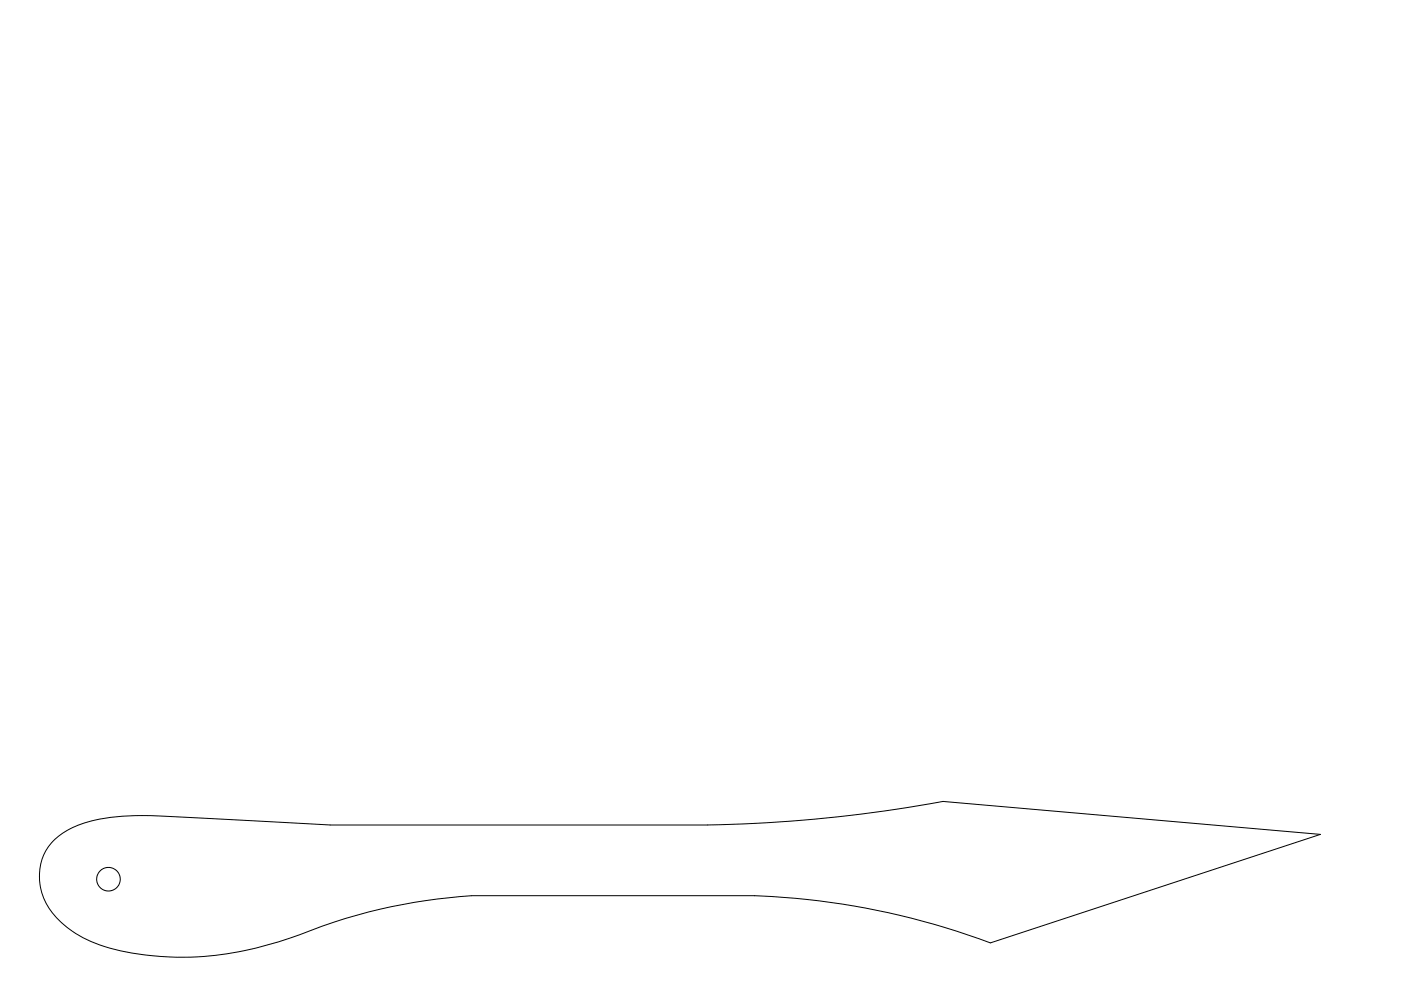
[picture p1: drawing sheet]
<svg xmlns="http://www.w3.org/2000/svg" width="297mm" height="210mm" viewBox="0 0 297 210" stroke-linecap="round" stroke-linejoin="round" font-family="sans-serif">
<g fill="none" stroke="#000" stroke-width=".21">
<path d="M70 174.9l-30.8-1.6a77 77 0 0 0-18.2 .4 16.7 16.7 0 0 0-10.9 6 12.2 12.2 0 0 0 2.5 15.5 26.3 26.3 0 0 0 14.1 6.6 66.8 66.8 0 0 0 36.6-3.5l.6-.2a116.4 116.4 0 0 1 36.1-8.2h60.6a158.9 158.9 0 0 1 49.4 10l70-23-80-7-10.9 1.8-10.9 1.4-10.9 1-11 .6-6.3 .2h-80"/>
<circle cx="23" cy="186.4" r="2.5"/>
</g>
</svg>
